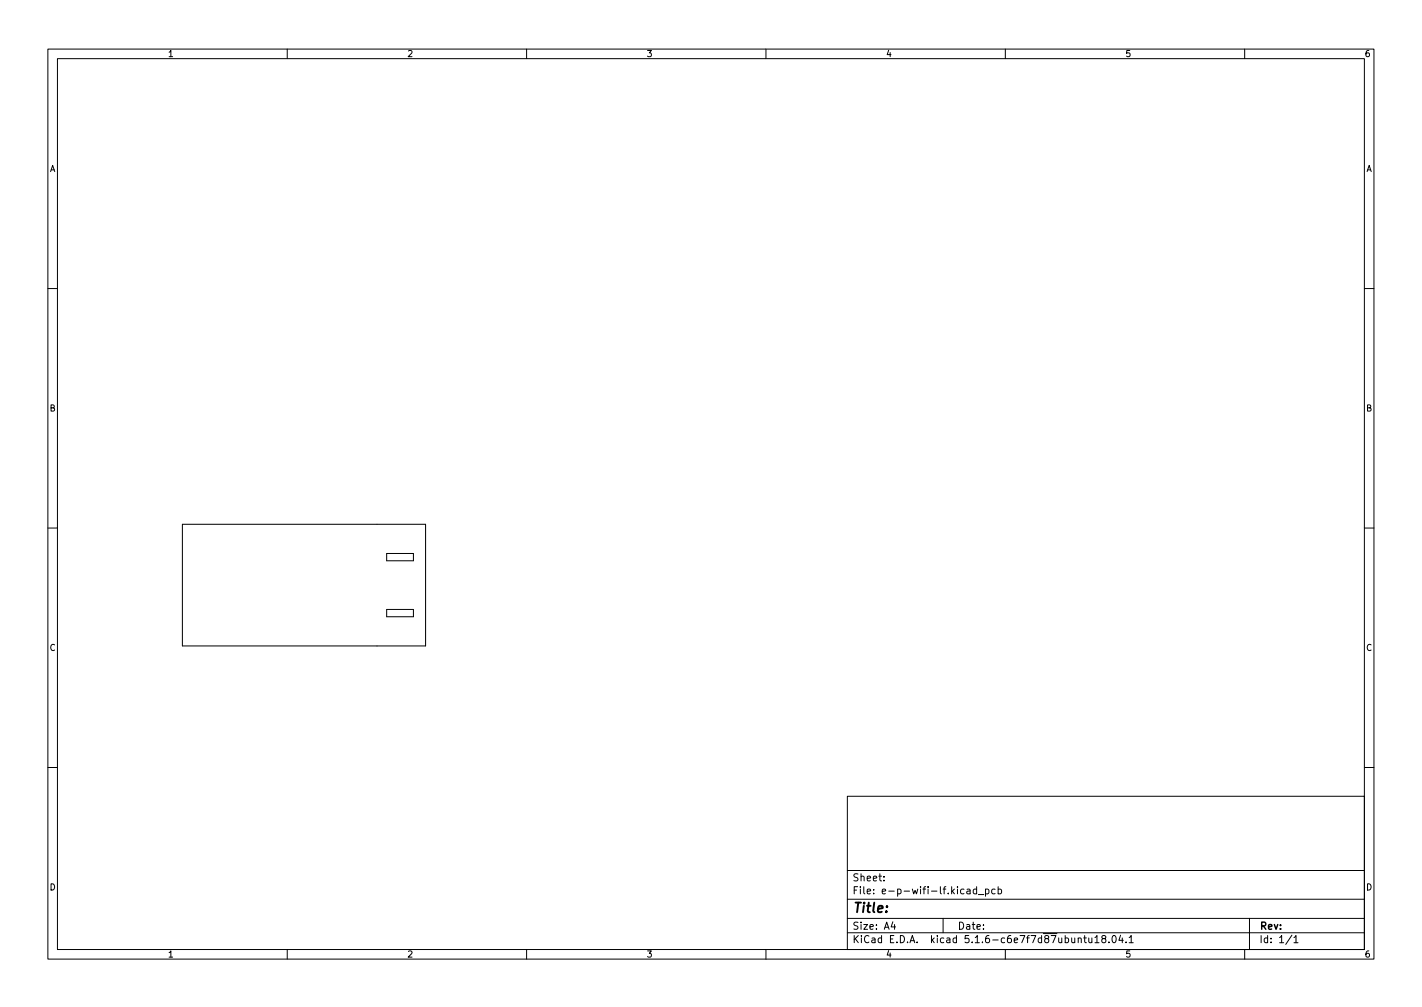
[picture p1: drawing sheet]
<svg xmlns="http://www.w3.org/2000/svg" width="297mm" height="210mm" viewBox="0 0 297 210" stroke-linecap="round" stroke-linejoin="round" font-family="sans-serif">
<defs><g id="words">
<text font-size="2.8" x="178" y="190.6">Title:</text>
<g font-size="2.1">
<text x="178" y="184">Sheet:</text>
<text x="178" y="186.7">File: e-p-wifi-lf.kicad_pcb</text>
<text x="178" y="196.9">KiCad E.D.A. kicad 5.1.6-c6e7f7d87ubuntu18.04.1</text>
<text x="178" y="194.1">Size: A4</text>
<text x="200" y="194.1">Date:</text>
<text x="263" y="194.1">Rev:</text>
<text x="263" y="196.9">Id: 1/1</text>
</g>
<g font-size="1.8">
<text x="35" y="11.9">1</text>
<text x="85" y="11.9">2</text>
<text x="135" y="11.9">3</text>
<text x="185" y="11.9">4</text>
<text x="235" y="11.9">5</text>
<text x="285" y="11.9">6</text>
<text x="10.3" y="35.9">A</text>
<text x="285.3" y="35.9">A</text>
<text x="10.3" y="85.9">B</text>
<text x="285.3" y="85.9">B</text>
<text x="10.3" y="135.9">C</text>
<text x="285.3" y="135.9">C</text>
<text x="10.3" y="185.9">D</text>
<text x="285.3" y="185.9">D</text>
<text x="35" y="199.9">1</text>
<text x="85" y="199.9">2</text>
<text x="135" y="199.9">3</text>
<text x="185" y="199.9">4</text>
<text x="235" y="199.9">5</text>
<text x="285" y="199.9">6</text>
</g>
</g></defs>
<g fill="none" stroke="#000" stroke-width=".21">
<path d="M10 10.2h277v190.1h-277zM12 12.2h273v186.1h-273zM60 10.2v2M110 10.2v2M160 10.2v2M210 10.2v2M260 10.2v2M10 60.2h2M285 60.2h2M10 110.2h2M38.1 109.5h50.8v25.4h-50.8zM80.8 115.6h5.6v1.5h-5.6z"/>
<path d="M285 110.2h2M80.8 127.2h5.6v1.6h-5.6zM10 160.2h2M177 166.3h108v32h-108zM285 160.2h2M60 198.3v2M110 198.3v2M160 198.3v2M177 194.8h108M177 191.8h108M177 187.8h108M177 181.8h108"/>
<path d="M184.6 183.8v.1M184.6 183v.1M186.5 192.5l-.4 1h1M186.9 193v1M197 191.8v3M202 185.7h.6v.9M202.6 186l-.5 .1-.2 .2 .2 .3h.5M204 185.7l-.4-.1-.3 .3 .1 .7h.6M204 185.1v1.5M204.4 186.8h1.1M205.9 185.7l.4-.1 .3 .3-.2 .7h-.5M205.9 185.6v1.5"/>
<path d="M207.9 185.7l-.5-.1-.3 .3 .2 .7h.6M208.5 185.7l.4-.1 .3 .3-.1 .7h-.6M208.5 185.1v1.5M210 198.3v2M225.2 196l.2-.2 .4 .1 .1 .9M226.4 195.8h.5M226.6 195.3v1.3l.3 .2M227.4 195.8l.1 1h.4l.2-.1M228.1 195.8v1M228.7 195.8l.4-.5v1.5M228.7 196.8h.9M230.4 196l-.3-.3 .1-.2 .2-.2 .5 .1 .1 .2-.1 .2-.6 .2-.2 .3 .1 .4 .2 .1h.3l.3-.3v-.2l-.3-.3"/>
<path d="M231.6 196.7v.1M232.5 195.4l.1-.1a.8 .8 0 0 1 .6 .8 .8 .8 0 0 1-.6 .7 1 1 0 0 1-.1-1.4zM234.1 195.3l-.4 1h.9M234.4 195.8v1M235.2 196.7v.1M235.9 195.8l.4-.5v1.5M235.9 196.8h.8M260 198.3v2M261 191.8v6.5M269.9 195.3l-1.3 1.9M270.3 195.8l.4-.5v1.5M270.3 196.8h.8"/>
</g>
<use href="#words"/>
</svg>
